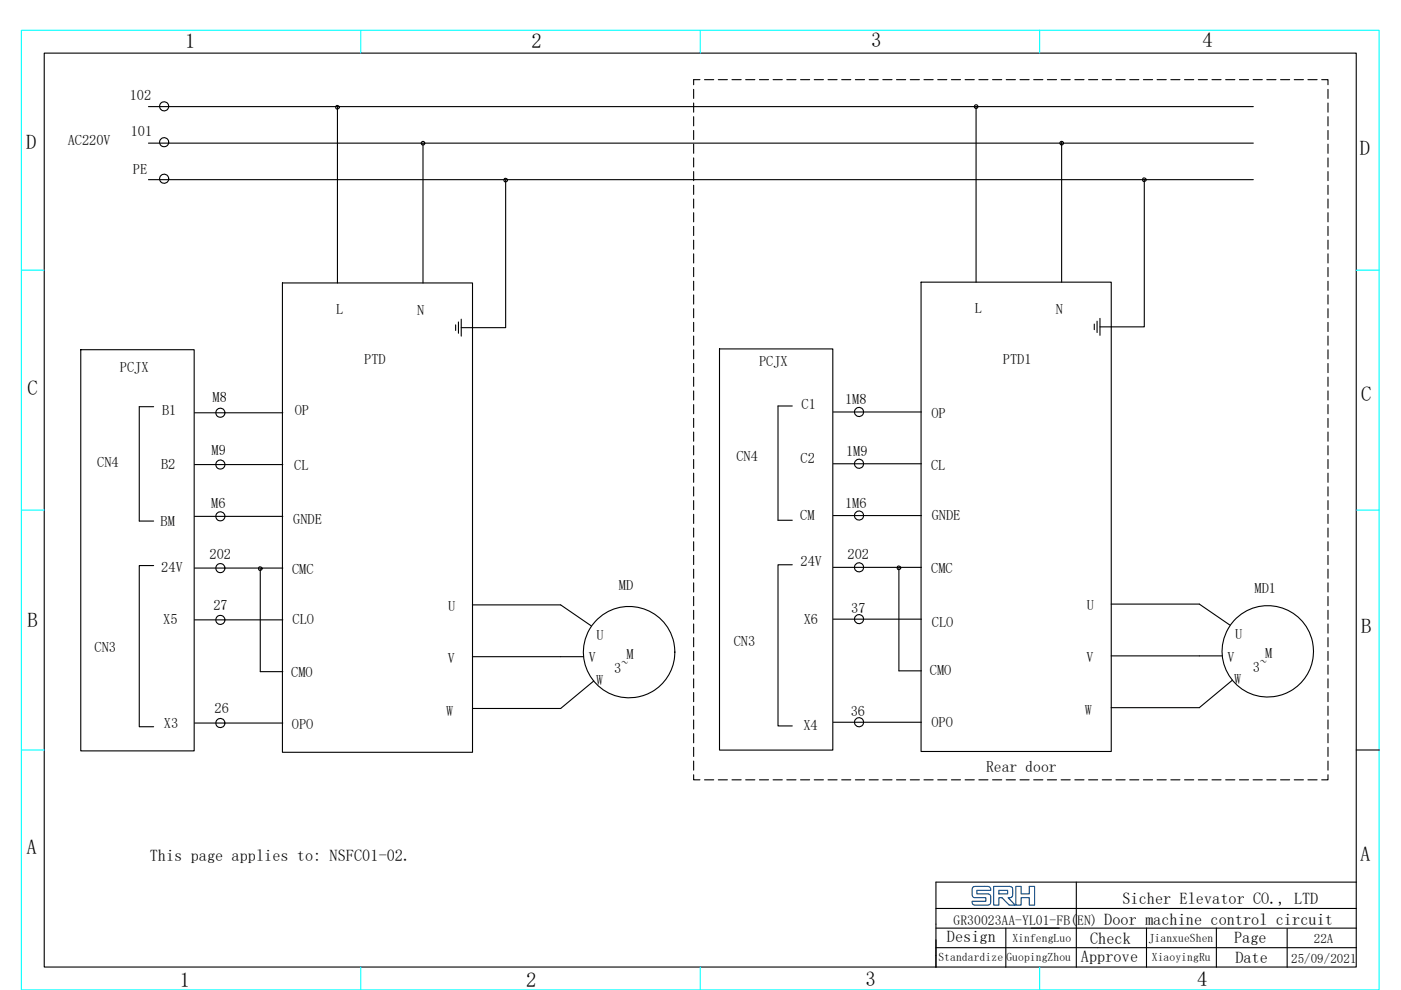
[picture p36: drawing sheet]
<svg xmlns="http://www.w3.org/2000/svg" width="297mm" height="210mm" viewBox="0 0 297 210" stroke-linecap="round" stroke-linejoin="round" font-family="sans-serif">
<defs><g id="words">
<g font-size="4.4">
<text x="39.3" y="10.1">1</text>
<text x="112.7" y="10.1">2</text>
<text x="184.7" y="10">3</text>
<text x="254.9" y="10">4</text>
<text x="5.5" y="31.7">D</text>
<text x="288.3" y="32.9">D</text>
<text x="5.8" y="83.7">C</text>
<text x="288.6" y="85">C</text>
<text x="5.8" y="133">B</text>
<text x="288.6" y="134.2">B</text>
<text x="5.6" y="181.2">A</text>
<text x="288.4" y="182.5">A</text>
<text x="38.1" y="209.3">1</text>
<text x="111.5" y="209.3">2</text>
<text x="183.5" y="209.1">3</text>
<text x="253.8" y="209.1">4</text>
</g>
<g font-size="3.5">
<text x="31.8" y="182.6">This page applies to: NSFC01-02.</text>
<text x="238" y="191.7">Sicher Elevator CO., LTD</text>
<text x="234.1" y="196.2">Door machine control circuit</text>
<text x="200.8" y="199.9">Design</text>
<text x="231.1" y="200.2">Check</text>
<text x="261.7" y="199.9">Page</text>
<text x="229.2" y="204">Approve</text>
<text x="261.9" y="204.2">Date</text>
</g>
<text font-size="3.3" x="209.1" y="163.8">Rear door</text>
<g font-size="3">
<text x="27.5" y="21.3">102</text>
<text x="27.7" y="28.9">101</text>
<text x="14.4" y="30.7">AC220V</text>
<text x="28.2" y="36.8">PE</text>
<text x="71.3" y="66.6">L</text>
<text x="88.5" y="66.7">N</text>
<text x="206.7" y="66.4">L</text>
<text x="223.9" y="66.6">N</text>
<text x="77.2" y="77.3">PTD</text>
<text x="160.9" y="77.7">PCJX</text>
<text x="212.6" y="77.2">PTD1</text>
<text x="25.4" y="78.9">PCJX</text>
<text x="34.4" y="88">B1</text>
<text x="45.1" y="85.2">M8</text>
<text x="62.5" y="88.1">OP</text>
<text x="170" y="86.8">C1</text>
<text x="179.2" y="85.6">1M8</text>
<text x="197.5" y="88.6">OP</text>
<text x="20.6" y="99">CN4</text>
<text x="34.2" y="99.4">B2</text>
<text x="44.9" y="96.5">M9</text>
<text x="62.4" y="99.6">CL</text>
<text x="156.1" y="97.8">CN4</text>
<text x="169.8" y="98.2">C2</text>
<text x="179.4" y="96.7">1M9</text>
<text x="197.4" y="99.7">CL</text>
<text x="44.8" y="107.7">M6</text>
<text x="179.2" y="107.7">1M6</text>
<text x="34.1" y="111.5">BM</text>
<text x="62.2" y="111">GNDE</text>
<text x="169.6" y="110.3">CM</text>
<text x="197.5" y="110.4">GNDE</text>
<text x="44.4" y="118.5">202</text>
<text x="179.7" y="118.5">202</text>
<text x="34.2" y="121.3">24V</text>
<text x="61.9" y="121.7">CMC</text>
<text x="131.2" y="125.2">MD</text>
<text x="169.7" y="120">24V</text>
<text x="197.4" y="121.5">CMC</text>
<text x="266" y="125.8">MD1</text>
<text x="45.2" y="129.4">27</text>
<text x="95" y="129.6">U</text>
<text x="180.5" y="130">37</text>
<text x="230.4" y="129.4">U</text>
<text x="34.6" y="132.3">X5</text>
<text x="62" y="132.4">CLO</text>
<text x="126.4" y="135.6">U</text>
<text x="155.6" y="137.1">CN3</text>
<text x="170.4" y="132.3">X6</text>
<text x="197.6" y="132.9">CLO</text>
<text x="261.9" y="135.5">U</text>
<text x="20" y="138.3">CN3</text>
<text x="61.7" y="143.5">CMO</text>
<text x="94.9" y="140.7">V</text>
<text x="124.8" y="140.5">V</text>
<text x="130.2" y="142.7">3~</text>
<text x="132.8" y="139.7">M</text>
<text x="197.1" y="143.2">CMO</text>
<text x="230.4" y="140.5">V</text>
<text x="260.2" y="140.3">V</text>
<text x="265.6" y="142.5">3~</text>
<text x="268.2" y="139.6">M</text>
<text x="126.4" y="145.3">W</text>
<text x="261.7" y="145">W</text>
<text x="34.8" y="154.4">X3</text>
<text x="45.5" y="151.3">26</text>
<text x="61.9" y="154.7">OPO</text>
<text x="94.6" y="151.8">W</text>
<text x="170.3" y="154.9">X4</text>
<text x="180.4" y="151.8">36</text>
<text x="197.5" y="154.2">OPO</text>
<text x="230" y="151.6">W</text>
</g>
<text font-size="2.9" x="202.2" y="196.2">GR30023AA-YL01-FB(EN)</text>
<g font-size="2.8">
<text x="278.6" y="200.1">22A</text>
<text x="273.8" y="204.2">25/09/2021</text>
</g>
<g font-size="2.5">
<text x="199" y="203.8">Standardize</text>
<text x="213.4" y="203.8">GuopingZhou</text>
<text x="214.7" y="199.7">XinfengLuo</text>
<text x="243.6" y="199.8">JianxueShen</text>
<text x="244.2" y="203.9">XiaoyingRu</text>
</g>
</g></defs>
<path d="M4.5 6.4h287.9v203.6h-287.9zM76.5 6.4v4.9M148.5 6.4v4.9M220.4 6.4v4.9M4.5 57.3h4.9M287.5 57.3h4.9M4.5 108.2h4.9M287.5 108.2h4.9M4.5 159.1h4.9M76.5 205.1v4.9M148.5 205.1v4.9M220.4 205.1v4.9" fill="none" stroke="#0ff" stroke-width=".23"/>
<g fill="none" stroke="#000" stroke-width=".23">
<path d="M9.4 11.3h278.1v193.8h-278.1zM147.1 19v1.9M148.4 16.9h-1.3v1.1M149.4 16.9h1.9M152.3 16.9h1.9M155.2 16.9h1.9M158.1 16.9h1.9M161 16.9h1.9M163.9 16.9h2M166.8 16.9h2M169.7 16.9h2M172.6 16.9h2"/>
<path d="M175.6 16.9h1.9M178.5 16.9h1.9M181.4 16.9h1.9M184.3 16.9h1.9M187.2 16.9h1.9M190.1 16.9h1.9M193 16.9h1.9M195.9 16.9h1.9M198.8 16.9h1.9M201.7 16.9h1.9M204.6 16.9h2M207.5 16.9h2"/>
<path d="M210.4 16.9h2M213.3 16.9h2M216.3 16.9h1.9M219.2 16.9h1.9M222.1 16.9h1.9M225 16.9h1.9M227.9 16.9h1.9M230.8 16.9h1.9M233.7 16.9h1.9M236.6 16.9h1.9M239.5 16.9h1.9M242.4 16.9h2"/>
<path d="M245.3 16.9h2M248.2 16.9h2M251.1 16.9h2M254.1 16.9h1.9M257 16.9h1.9M259.9 16.9h1.9M262.8 16.9h1.9M265.7 16.9h1.9M268.6 16.9h1.9M271.5 16.9h1.9M274.4 16.9h2M277.3 16.9h2"/>
<path d="M280.2 16.9h1.4v1.1M281.6 19v1.9M31.5 38.1h234.2M31.5 30.4h234.2M31.5 22.6h234.2M71.3 22.4l.6 .1v.5l-.6 .1-.1-.2zM71.5 22.8v37.2M89.7 30.4v29.6M107 37.9l.5 .1v.4l-.5 .1-.1-.4zM107.2 38.2v31.3h-9.4M147.1 21.9v1.9M147.1 24.8v1.9"/>
<path d="M147.1 27.7v1.9M147.1 30.6v1.9M147.1 33.5v1.9M147.1 36.4v1.9M147.1 39.3v1.9M206.9 22.6v37.3M225.1 30.2v29.7M242.4 37.8l.6 .1v.4l-.6 .1-.1-.4zM242.6 38v31.3h-9.4M281.6 21.9v1.9M281.6 24.8v1.9M281.6 27.7v1.9"/>
<path d="M281.6 30.6v1.9M281.6 33.5v1.9M281.6 36.4v1.9M281.6 39.3v1.9M147.1 42.2v1.9M147.1 45.1v2M147.1 48v2M147.1 50.9v2M147.1 53.8v2M147.1 56.7v2M147.1 59.7v1.9M195.3 59.8h40.3v99.6h-40.3z"/>
<path d="M281.6 42.2v1.9M281.6 45.1v2M281.6 48v2M281.6 50.9v2M281.6 53.8v2M281.6 56.7v2M281.6 59.7v1.9M17.1 74.2h24.1v85.1h-24.1zM59.9 60h40.3v99.6h-40.3zM96.6 68.9v1.2M97.2 68.3v2.4M97.8 67.7v3.6"/>
<path d="M147.1 62.6v1.9M147.1 65.5v1.9M147.1 68.4v1.9M147.1 71.3v1.9M147.1 74.2v1.9M147.1 77.1v1.9M147.1 80v1.9M152.5 74h24.1v85.1h-24.1zM232 68.7v1.2M232.6 68.1v2.4M233.2 67.5v3.6M281.6 62.6v1.9"/>
<path d="M281.6 65.5v1.9M281.6 68.4v1.9M281.6 71.3v1.9M281.6 74.2v1.9M281.6 77.1v1.9M281.6 80v1.9M32.6 86.3h-3.1v24.2h3.1M41.3 87.6h18.7M41.3 98.5h18.7M147.1 82.9v1.9M147.1 85.8v2M147.1 88.7v2"/>
<path d="M147.1 91.6v2M147.1 94.5v2M147.1 97.5v1.9M168 86.1h-3v24.2h3M176.7 87.4h18.7M176.7 98.4h18.7M281.6 82.9v1.9M281.6 85.8v2M281.6 88.7v2M281.6 91.6v2M281.6 94.5v2M281.6 97.5v1.9"/>
<path d="M32.6 120h-3.1v34.1h3.1M41.3 109.5h18.7M147.1 100.4v1.9M147.1 103.3v1.9M147.1 106.2v1.9M147.1 109.1v1.9M147.1 112v1.9M147.1 114.9v1.9M147.1 117.8v1.9M168 119.8h-3v34.2h3M176.7 109.4h18.7M281.6 100.4v1.9"/>
<path d="M281.6 103.3v1.9M281.6 106.2v1.9M281.6 109.1v1.9M281.6 112v1.9M281.6 114.9v1.9M281.6 117.8v1.9M41.3 120.5h18.7M41.3 131.5h18.7M54.9 120.3l.6 .1v.4l-.6 .1-.1-.4zM55.2 120.6v21.9h4.8M100.2 128.3h18.7l6.4 4.4M100.2 139.3h23.5"/>
<path d="M147.1 120.7v1.9M147.1 123.6v2M147.1 126.5v2M147.1 129.4v2M147.1 132.3v2M147.1 135.2v2M147.1 138.2v1.9M176.7 120.3h18.7M176.7 131.3h18.7M190.3 120.1l.6 .1v.4l-.6 .2-.1-.2zM190.6 120.4v21.9h4.8M235.6 128.1h18.7l6.5 4.5"/>
<path d="M235.6 139.1h23.5M281.6 120.7v1.9M281.6 123.6v2M281.6 126.5v2M281.6 129.4v2M281.6 132.3v2M281.6 135.2v2M281.6 138.2v1.9M41.3 153.4h18.7M125.9 144.4l-7 5.9h-18.7M147.1 141.1v1.9M147.1 144v1.9"/>
<path d="M147.1 146.9v1.9M147.1 149.8v1.9M147.1 152.7v1.9M147.1 155.6v2M147.1 158.5v2M176.7 153.2h18.7M261.3 144.3l-7 5.8h-18.7M281.6 141.1v1.9M281.6 144v1.9M281.6 146.9v1.9M281.6 149.8v1.9M281.6 152.7v1.9"/>
<path d="M281.6 155.6v2M281.6 158.5v2M287.5 159.1h4.9M147.1 164.3v1.1h1.3M147.1 161.4v2M149.4 165.4h1.9M152.3 165.4h1.9M155.2 165.4h1.9M158.1 165.4h1.9M161 165.4h1.9M163.9 165.4h2M166.8 165.4h2"/>
<path d="M169.7 165.4h2M172.6 165.4h2M175.6 165.4h1.9M178.5 165.4h1.9M181.4 165.4h1.9M184.3 165.4h1.9M187.2 165.4h1.9M190.1 165.4h1.9M193 165.4h1.9M195.9 165.4h1.9M198.8 165.4h1.9M201.7 165.4h1.9"/>
<path d="M204.6 165.4h2M207.5 165.4h2M210.4 165.4h2M213.3 165.4h2M216.3 165.4h1.9M219.2 165.4h1.9M222.1 165.4h1.9M225 165.4h1.9M227.9 165.4h1.9M230.8 165.4h1.9M233.7 165.4h1.9M236.6 165.4h1.9"/>
<path d="M239.5 165.4h1.9M242.4 165.4h2M245.3 165.4h2M248.2 165.4h2M251.1 165.4h2M254.1 165.4h1.9M257 165.4h1.9M259.9 165.4h1.9M262.8 165.4h1.9M265.7 165.4h1.9M268.6 165.4h1.9M271.5 165.4h1.9"/>
<path d="M274.4 165.4h2M277.3 165.4h2M281.6 164.3v1.1h-1.4M281.6 161.4v2M198.4 192.7h89.2M198.4 196.9h89.2M213.3 196.9v8.3M228.2 187.1v18.1M243.1 196.8v8.4M257.9 196.8v8.4M272.9 197v8.2M287.6 187.1h-89.2v18.1"/>
<path d="M198.4 201h89.2"/>
<circle cx="34.8" cy="37.9" r=".97"/>
<circle cx="34.8" cy="22.6" r=".97"/>
<circle cx="34.8" cy="30.2" r=".97"/>
<circle cx="89.7" cy="30.4" r=".39"/>
<circle cx="207" cy="22.6" r=".39"/>
<circle cx="225.1" cy="30.4" r=".39"/>
<circle cx="46.7" cy="87.5" r=".97"/>
<circle cx="46.7" cy="98.5" r=".97"/>
<circle cx="182.1" cy="87.4" r=".97"/>
<circle cx="182.1" cy="98.4" r=".97"/>
<circle cx="46.7" cy="109.5" r=".97"/>
<circle cx="182.1" cy="109.3" r=".97"/>
<circle cx="46.7" cy="120.5" r=".97"/>
<circle cx="46.7" cy="131.5" r=".97"/>
<circle cx="133.4" cy="138.3" r="9.7"/>
<circle cx="182.1" cy="120.3" r=".97"/>
<circle cx="182.1" cy="131.3" r=".96"/>
<circle cx="268.8" cy="138.2" r="9.7"/>
<circle cx="46.7" cy="153.4" r=".97"/>
<circle cx="182.1" cy="153.2" r=".97"/>
</g>
<path d="M206.3 188.1l.4-.1h2a1.06 1.06 0 0 1 1.3 .4l.1 .4h-3v.8h2.3a.61 .61 0 0 1 .7 .5v.6a.93 .93 0 0 1-.2 1 .93 .93 0 0 1-1 .3h-2.2a.6 .6 0 0 1-.6-.8h2.9v-.8h-1.9a.75 .75 0 0 1-1-.8v-.1a1.66 1.66 0 0 1 .2-1.4zM210.7 188h3.3a.75 .75 0 0 1 .7 .4 .75 .75 0 0 1 0 .8v.5a.73 .73 0 0 1-1 .7l1.5 1.5-.6 .1a1.01 1.01 0 0 1-1.2-.7l-1-.9h-.6v1.6h-1.1zM211.8 188.8h1.8v.8h-1.8zM215.4 188h1.1v1.6h.9h.8v-1.6h1.2v4h-1.2v-1.6h-1.7v1.6h-1.1z" fill="none" stroke="#003f7e" stroke-width=".23"/>
<use href="#words"/>
</svg>
